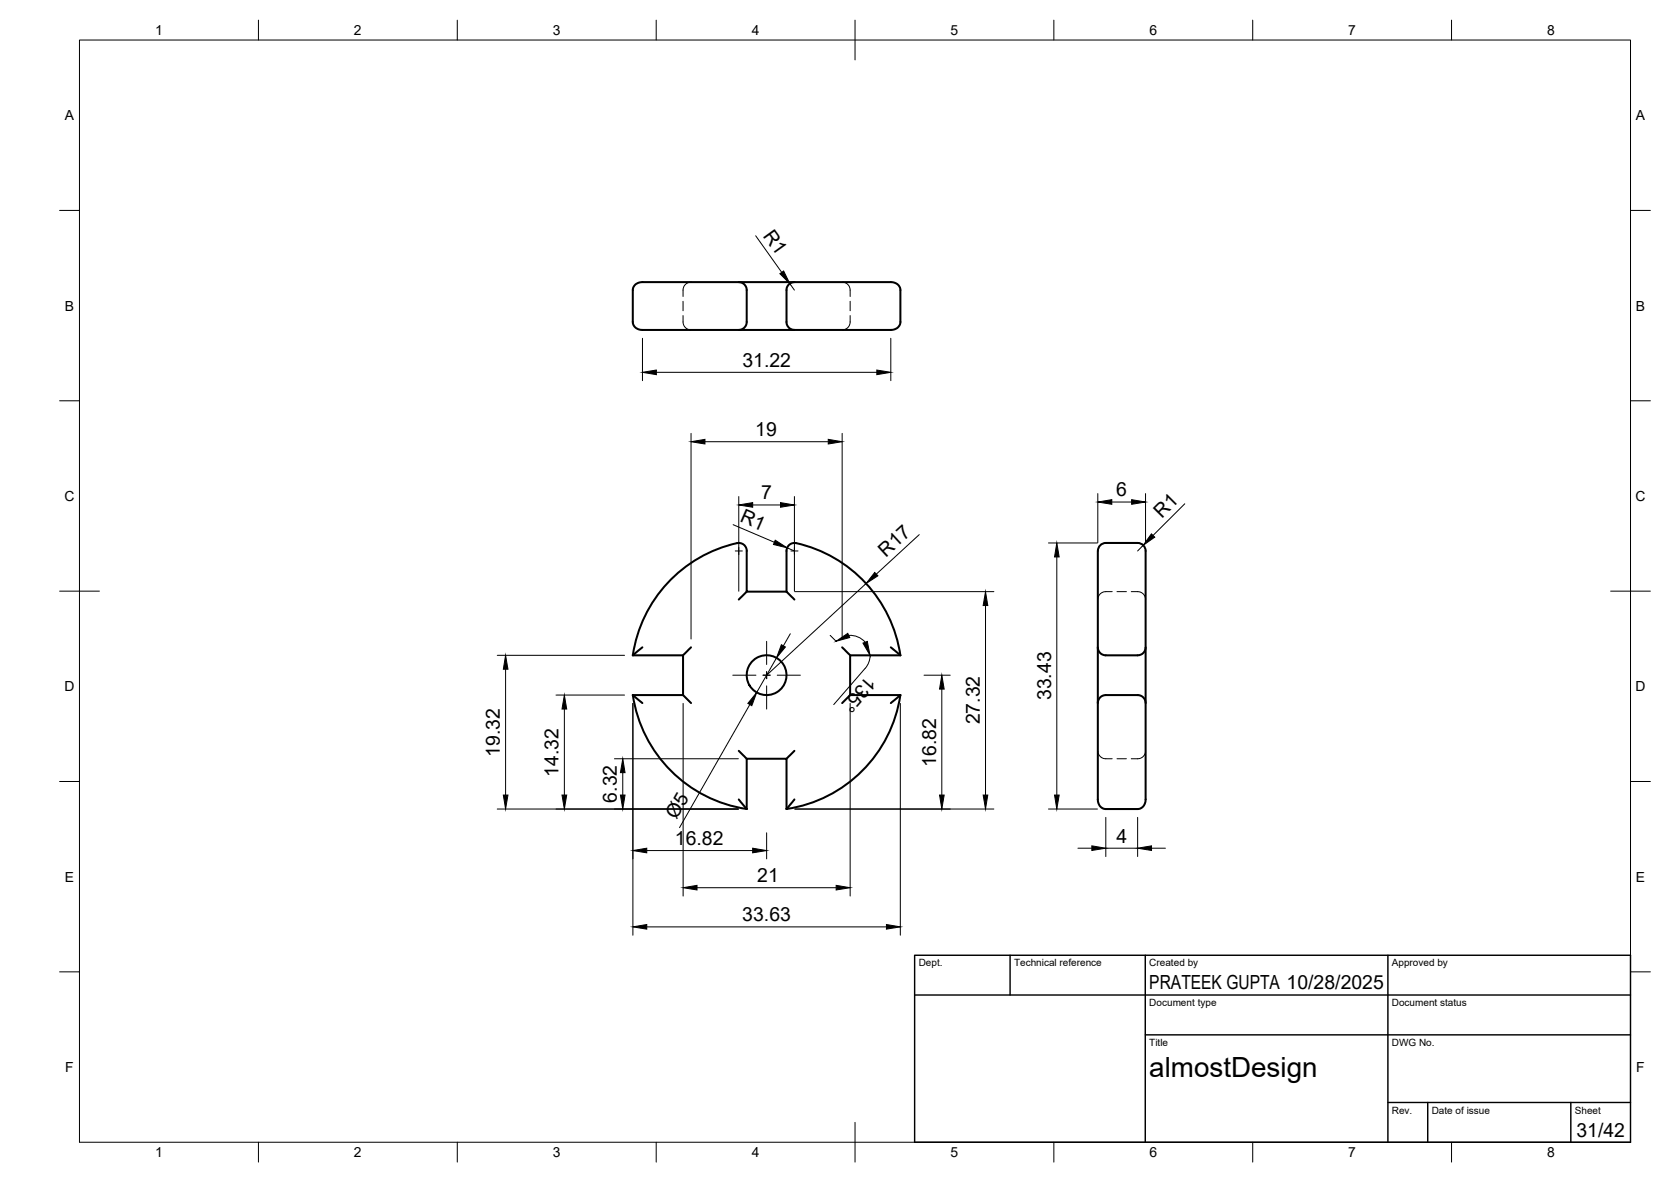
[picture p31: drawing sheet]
<svg xmlns="http://www.w3.org/2000/svg" width="420mm" height="297mm" viewBox="0 0 420 297" stroke-linecap="round" stroke-linejoin="round" font-family="sans-serif">
<defs><g id="words">
<text font-size="7" x="289" y="270.6">almostDesign</text>
<g font-size="4.9">
<text x="191.7" y="59.3" transform="rotate(54 191.7 59.3)">R1</text>
<text x="186.7" y="92.1">31.22</text>
<text x="189.9" y="109.5">19</text>
<text x="191.4" y="125.5">7</text>
<text x="280.7" y="124.7">6</text>
<text x="185.8" y="131" transform="rotate(23 185.8 131)">R1</text>
<text x="292.1" y="130.4" transform="rotate(-45 292.1 130.4)">R1</text>
<text x="222.7" y="140.2" transform="rotate(-43 222.7 140.2)">R17</text>
<text x="218.1" y="169.6" transform="rotate(131 218.1 169.6)">135°</text>
<text x="264.3" y="176" transform="rotate(-90 264.3 176)">33.43</text>
<text x="246.3" y="182.1" transform="rotate(-90 246.3 182.1)">27.32</text>
<text x="125.7" y="190.3" transform="rotate(-90 125.7 190.3)">19.32</text>
<text x="140.4" y="195.2" transform="rotate(-90 140.4 195.2)">14.32</text>
<text x="235.4" y="192.8" transform="rotate(-90 235.4 192.8)">16.82</text>
<text x="155.1" y="201.7" transform="rotate(-90 155.1 201.7)">6.32</text>
<text x="170.1" y="206.2" transform="rotate(-60 170.1 206.2)">Ø5</text>
<text x="169.7" y="212.3">16.82</text>
<text x="280.8" y="211.8">4</text>
<text x="190.4" y="221.7">21</text>
<text x="186.6" y="231.5">33.63</text>
<text x="289" y="248.5">PRATEEK GUPTA 10/28/2025</text>
<text x="396.4" y="285.7">31/42</text>
</g>
<g font-size="3.5">
<text x="39" y="8.8">1</text>
<text x="89" y="8.8">2</text>
<text x="139" y="8.8">3</text>
<text x="189" y="8.8">4</text>
<text x="239" y="8.8">5</text>
<text x="289" y="8.8">6</text>
<text x="339" y="8.8">7</text>
<text x="389" y="8.8">8</text>
<text x="16.3" y="30.2">A</text>
<text x="411.3" y="30.2">A</text>
<text x="16.3" y="78">B</text>
<text x="411.3" y="78">B</text>
<text x="16.2" y="125.9">C</text>
<text x="411.2" y="125.9">C</text>
<text x="16.2" y="173.7">D</text>
<text x="411.2" y="173.7">D</text>
<text x="16.3" y="221.6">E</text>
<text x="411.3" y="221.6">E</text>
<text x="16.4" y="269.4">F</text>
<text x="411.4" y="269.4">F</text>
<text x="39" y="290.8">1</text>
<text x="89" y="290.8">2</text>
<text x="139" y="290.8">3</text>
<text x="189" y="290.8">4</text>
<text x="239" y="290.8">5</text>
<text x="289" y="290.8">6</text>
<text x="339" y="290.8">7</text>
<text x="389" y="290.8">8</text>
</g>
<g font-size="2.5">
<text x="231" y="242.9">Dept.</text>
<text x="255" y="242.9">Technical reference</text>
<text x="289" y="242.9">Created by</text>
<text x="350" y="242.9">Approved by</text>
<text x="289" y="252.8">Document type</text>
<text x="350" y="252.8">Document status</text>
<text x="289" y="262.9">Title</text>
<text x="350" y="262.9">DWG No.</text>
<text x="350" y="279.9">Rev.</text>
<text x="360" y="279.9">Date of issue</text>
<text x="396" y="279.9">Sheet</text>
</g>
</g></defs>
<!-- layer: Visible -->
<g fill="none" stroke="#000" stroke-width=".51">
<path d="M159.7 71.6l.8-.5 .9-.2h63l1.3 .6 .7 1.1v8.6l-.4 .8-.5 .5-1.4 .4h-63l-1.3-.6-.7-1.1v-8.4zM185.8 70.9l.8 .2 .5 .3 .5 .6 .1 .7v8.6l-.6 1.1-.5 .3-.8 .2M199.7 70.9l-.8 .2-.5 .3-.4 .6-.2 .7v8.6l.6 1.1 .5 .3 .8 .2M187.7 138.5v10.2h10.1M187.8 138.4a2 2 0 0 0-2.5-1.9 34 34 0 0 0-26.2 28.2M197.8 138.5v10.2M197.8 138.4a2 2 0 0 1 2.4-1.9 34 34 0 0 1 26.2 28.2M276 138.5v62.5l.2 .9 .4 .7 .6 .5 .7 .2h8.5l1.1-.7 .5-1.3 .1-62.8M276.1 138.4a2 2 0 0 1 2-2h7.9a2 2 0 0 1 2.1 2M187.7 148.7l-1.9 2M197.8 148.7l1.9 2M159.1 164.7h12.6v10h-12.6"/>
<path d="M159.1 174.7l2.4 2M159.1 174.7a34 34 0 0 0 28.7 28.6M161.5 162.7l-2.4 2M171.7 174.7l2.1 2M173.8 162.7l-2.1 2M211.8 162.7l2 2M213.8 174.7l-2 2M224 162.7l2.4 2h-12.6v10h12.6l-2.4 2M226.4 174.7a34 34 0 0 1-28.6 28.6M276 176.7l.1-.7 .5-.7 .7-.5 .6-.1h8.6l1.1 .7 .5 1.3M276 162.7l.5 1.2 .7 .6 .8 .2h8.4l.8-.4 .4-.4 .5-1.2M185.8 188.7l1.9 2"/>
<path d="M199.7 188.7l-1.9 2M185.8 200.9l1.9 2.4M187.7 203.3v-12.6h10.1v12.6M199.7 200.9l-1.9 2.4"/>
<circle cx="192.8" cy="169.7" r="5"/>
</g>
<!-- layer: Hidden -->
<path d="M171.7 79.3v1.6a2.02 2.02 0 0 0 2.1 2M171.7 75.7v2.4M173.8 70.9a2.02 2.02 0 0 0-2.1 2v1.6M211.8 70.9a2.02 2.02 0 0 1 2 2v1.6M213.8 79.3v1.6a2.02 2.02 0 0 1-2 2M213.8 75.7v2.4M279.7 148.7h-1.7a1.99 1.99 0 0 0-2 2M280.9 148.7h2.3M284.4 148.7h1.6a1.99 1.99 0 0 1 2.1 2M276 188.7a2.02 2.02 0 0 0 2 2h1.7M280.9 190.7h2.3M288.1 188.7a2.02 2.02 0 0 1-2.1 2h-1.6" fill="none" stroke="#000" stroke-width=".25"/>
<!-- layer: BORDER -->
<g fill="none" stroke="#000" stroke-width=".25">
<path d="M20 10.1h390v276.9h-390zM65 5.1v5M115 5.1v5M165 5.1v5M215 5.1v10M265 5.1v5M315 5.1v5M365 5.1v5M15 52.9h5M410 52.9h5M15 100.7h5M410 100.7h5"/>
<path d="M15 148.6h10M405 148.6h10M15 196.4h5M410 196.4h5M15 244.2h5M410 244.2h5M65 287v5M115 287v5M165 287v5M215 282.1v9.9M265 287v5M315 287v5"/>
<path d="M365 287v5"/>
</g>
<!-- layer: TITLEBLOCK -->
<path d="M230 240.1h180v46.9h-180zM230 250h180M254 240.1v9.9M288 240.1v46.9M349 240.1v46.9M288 260.1h122M349 277.1h61M359 277.1v9.9M395 277.1v9.9" fill="none" stroke="#000" stroke-width=".36"/>
<!-- layer: Smart Centers -->
<path d="M184.9 138.5h1.7M185.8 137.6v1.7M198.9 138.5h1.8M199.7 137.6v1.7M184.3 169.7h5.8M191.9 169.7h1.8M192.8 161.2v5.8M192.8 168.8v1.8M192.8 172.4v5.8M195.4 169.7h5.9" fill="none" stroke="#000" stroke-width=".25"/>
<!-- layer: FD_Dimensions -->
<g fill="none" stroke="#000" stroke-width=".25">
<path d="M190 59.3l6.6 9.1M198.6 71.3l1.1 1.6M161.5 85v10.7M165 93.6h55.5M224 85v10.7M173.8 108.9v51.7M177.2 111h31.1M211.8 108.9v51.7M184.3 131.9l10.4 4.4M185.8 124.8v23.8M189.3 126.9h7M197.9 137.7l1.8 .8"/>
<path d="M199.7 124.8v23.8M231.1 134.4l-10.8 9.9M263.6 136.4h12.3M265.7 140v59.8M276 124v12.4M279.5 126.2h5M287.4 137l-1.4 1.5M288 124v12.4M297.9 126.6l-8 8M198.7 159.3l-1.7 3M199.9 148.7h50M208.7 159.7l1.6 1.5"/>
<path d="M213.4 159.7l1.3 .1 1.3 .4 1.6 1.2M217.8 146.6l-25 23.1M247.8 152.2v47.6M125 164.7h32M127.1 168.2v31.6M139.8 174.7h17.2M141.9 178.2v21.6M159.1 176.8v58.2M171.8 176.8v48.4M188.5 177.1l-17.6 30.9M195.2 165.3l-4.9 8.7M213.8 176.8v48.4"/>
<path d="M218.8 164.7l-.2 1.2-.7 1.6-8.3 9.6M226.4 176.8v58.2M232.3 169.7h6.6M236.8 173.2v26.6M154.5 190.7h31.2M156.6 194.2v5.6M125 203.3h60.7M162.6 213.7h26.7M192.8 209.3v6.5M199.9 203.3h50M263.6 203.3h12.3M271 213.2h3.5"/>
<path d="M278 205.4v9.9M278 213.2h8M286 205.4v9.9M289.5 213.2h3.5M162.6 232.9h60.3M175.3 223.1h34.9"/>
</g>
<g fill="#000" stroke="#000" stroke-width=".25">
<path d="M196.1 68.8l.9-.7 1.6 3.2zM161.5 93.6l3.5-.6v1.2zM220.5 93l3.5 .6-3.5 .6zM173.8 111l3.4-.6v1.2zM208.3 110.4l3.5 .6-3.5 .6zM185.8 126.9l3.5-.6v1.2zM194.9 135.7l3 2-3.4-.9zM196.3 126.3l3.4 .6-3.4 .6zM265.7 136.4l.6 3.6h-1.1zM276 126.2l3.5-.6v1.1zM284.5 125.6l3.5 .6-3.5 .5zM289.5 134.2l.8 .8-2.9 2z"/>
<path d="M219.9 143.9l.8 .8-2.9 1.9zM247.8 148.7l.6 3.5h-1.2zM127.1 164.7l.6 3.5h-1.1zM141.9 174.7l.6 3.5h-1.2zM190.3 174l-1.3 3.3-1-.5zM196.5 162l1 .6-2.3 2.7zM210.2 161.1l3-1.9 .5 1zM217 161.6l1.1-.4 .7 3.5zM236.8 169.7l.6 3.5h-1.2zM126.6 199.8h1.1l-.6 3.5zM141.3 199.8h1.2l-.6 3.5zM156 199.8h1.2l-.6 3.5z"/>
<path d="M156.6 190.7l.6 3.5h-1.2zM236.2 199.8h1.2l-.6 3.5zM247.2 199.8h1.2l-.6 3.5zM265.2 199.8h1.1l-.6 3.5zM159.1 213.7l3.5-.5v1.1zM189.3 213.2l3.5 .5-3.5 .6zM274.5 212.6l3.5 .6-3.5 .5zM286 213.2l3.5-.6v1.1zM159.1 232.9l3.5-.6v1.2zM171.8 223.1l3.5-.6v1.2zM210.2 222.5l3.6 .6-3.6 .6zM222.9 232.3l3.5 .6-3.5 .6z"/>
</g>
<use href="#words"/>
</svg>
